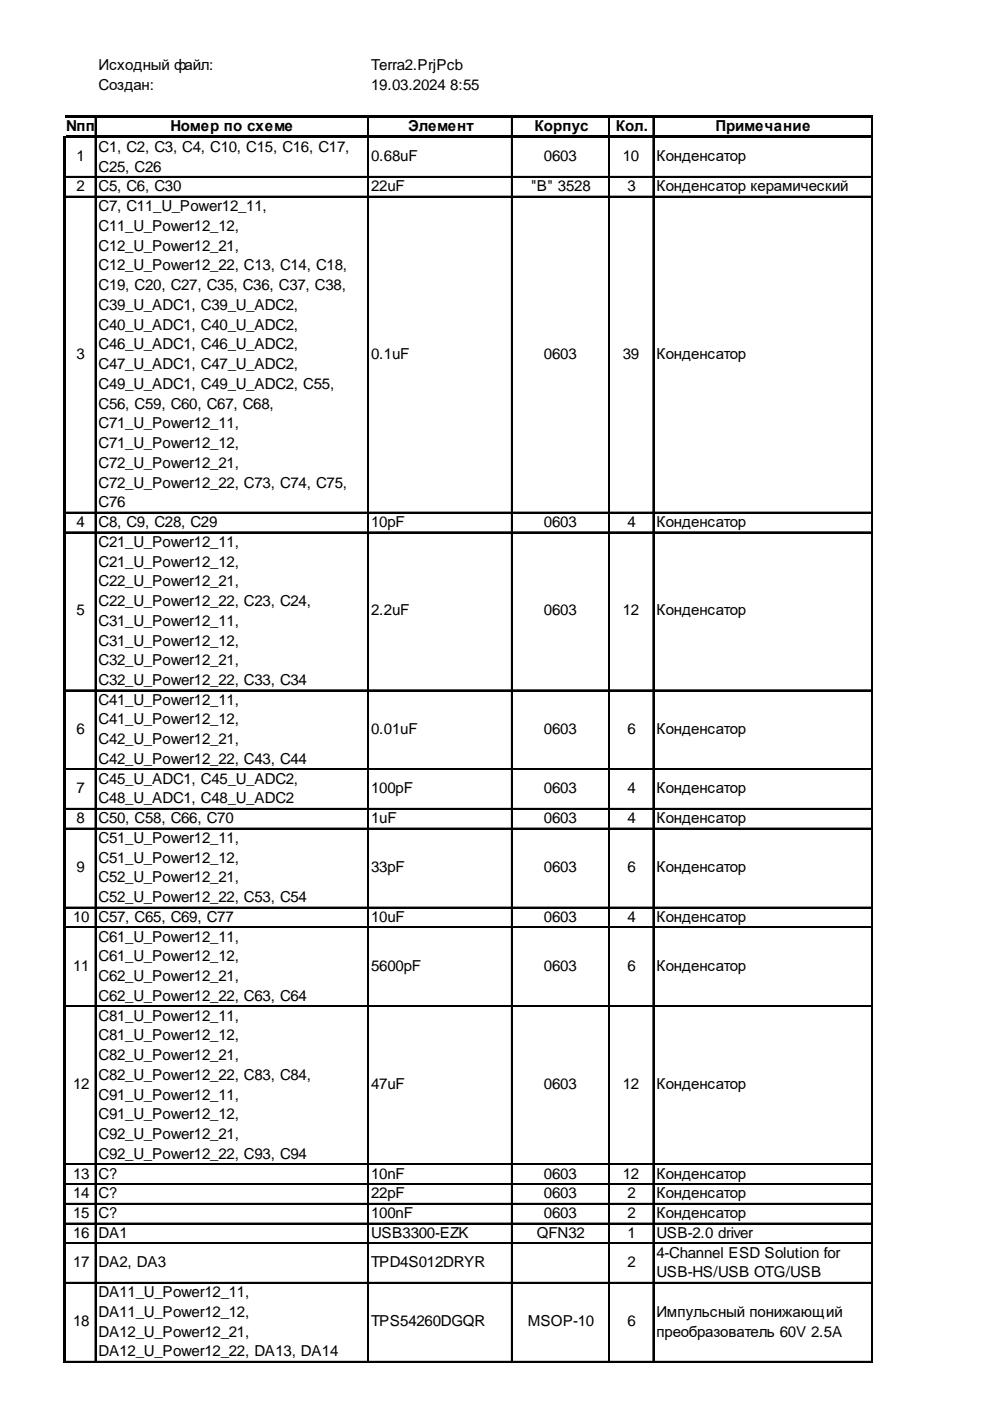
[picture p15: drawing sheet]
<svg xmlns="http://www.w3.org/2000/svg" width="210mm" height="297mm" viewBox="0 0 210 297" stroke-linecap="round" stroke-linejoin="round" font-family="sans-serif">
<defs><g id="words">
<g font-size="3.2">
<text x="20.9" y="14.9">Исходный файл:</text>
<text x="78.7" y="14.9">Terra2.PrjPcb</text>
<text x="20.9" y="19.1">Создан:</text>
<text x="78.7" y="19.1">19.03.2024</text>
<text x="95.5" y="19.1">8:55</text>
<text x="14" y="27.7">Nпп</text>
<text x="36.1" y="27.7">Номер по схеме</text>
<text x="86.6" y="27.7">Элемент</text>
<text x="113.4" y="27.7">Корпус</text>
<text x="130.6" y="27.7">Кол.</text>
<text x="151.7" y="27.7">Примечание</text>
<text x="16.2" y="34.2">1</text>
<text x="20.9" y="32.2">C1, C2, C3, C4, C10, C15, C16, C17,</text>
<text x="78.7" y="34.2">0.68uF</text>
<text x="115.3" y="34.2">0603</text>
<text x="132" y="34.2">10</text>
<text x="139.2" y="34.2">Конденсатор</text>
<text x="16.2" y="40.6">2</text>
<text x="20.9" y="36.4">C25, C26</text>
<text x="20.9" y="40.6">C5, C6, C30</text>
<text x="78.7" y="40.6">22uF</text>
<text x="112.6" y="40.6">&quot;B&quot; 3528</text>
<text x="133" y="40.6">3</text>
<text x="139.2" y="40.6">Конденсатор керамический</text>
<text x="20.9" y="44.7">C7, C11_U_Power12_11,</text>
<text x="20.9" y="48.9">C11_U_Power12_12,</text>
<text x="20.9" y="53.1">C12_U_Power12_21,</text>
<text x="20.9" y="57.3">C12_U_Power12_22, C13, C14, C18,</text>
<text x="20.9" y="61.5">C19, C20, C27, C35, C36, C37, C38,</text>
<text x="20.9" y="65.7">C39_U_ADC1, C39_U_ADC2,</text>
<text x="20.9" y="69.9">C40_U_ADC1, C40_U_ADC2,</text>
<text x="16.2" y="76">3</text>
<text x="20.9" y="74.1">C46_U_ADC1, C46_U_ADC2,</text>
<text x="78.7" y="76">0.1uF</text>
<text x="115.3" y="76">0603</text>
<text x="132" y="76">39</text>
<text x="139.2" y="76">Конденсатор</text>
<text x="20.9" y="78.2">C47_U_ADC1, C47_U_ADC2,</text>
<text x="20.9" y="82.4">C49_U_ADC1, C49_U_ADC2, C55,</text>
<text x="20.9" y="86.6">C56, C59, C60, C67, C68,</text>
<text x="20.9" y="90.8">C71_U_Power12_11,</text>
<text x="20.9" y="95">C71_U_Power12_12,</text>
<text x="20.9" y="99.2">C72_U_Power12_21,</text>
<text x="20.9" y="103.4">C72_U_Power12_22, C73, C74, C75,</text>
<text x="20.9" y="107.5">C76</text>
<text x="16.2" y="111.7">4</text>
<text x="20.9" y="111.7">C8, C9, C28, C29</text>
<text x="78.7" y="111.7">10pF</text>
<text x="115.3" y="111.7">0603</text>
<text x="133" y="111.7">4</text>
<text x="139.2" y="111.7">Конденсатор</text>
<text x="20.9" y="115.9">C21_U_Power12_11,</text>
<text x="20.9" y="120.1">C21_U_Power12_12,</text>
<text x="20.9" y="124.3">C22_U_Power12_21,</text>
<text x="16.2" y="130.5">5</text>
<text x="20.9" y="128.5">C22_U_Power12_22, C23, C24,</text>
<text x="78.7" y="130.5">2.2uF</text>
<text x="115.3" y="130.5">0603</text>
<text x="132" y="130.5">12</text>
<text x="139.2" y="130.5">Конденсатор</text>
<text x="20.9" y="132.7">C31_U_Power12_11,</text>
<text x="20.9" y="136.9">C31_U_Power12_12,</text>
<text x="20.9" y="141">C32_U_Power12_21,</text>
<text x="20.9" y="145.2">C32_U_Power12_22, C33, C34</text>
<text x="20.9" y="149.4">C41_U_Power12_11,</text>
<text x="16.2" y="155.6">6</text>
<text x="20.9" y="153.6">C41_U_Power12_12,</text>
<text x="78.7" y="155.6">0.01uF</text>
<text x="115.3" y="155.6">0603</text>
<text x="133" y="155.6">6</text>
<text x="139.2" y="155.6">Конденсатор</text>
<text x="20.9" y="157.8">C42_U_Power12_21,</text>
<text x="20.9" y="162">C42_U_Power12_22, C43, C44</text>
<text x="20.9" y="166.2">C45_U_ADC1, C45_U_ADC2,</text>
<text x="16.2" y="168.1">7</text>
<text x="20.9" y="170.4">C48_U_ADC1, C48_U_ADC2</text>
<text x="78.7" y="168.1">100pF</text>
<text x="115.3" y="168.1">0603</text>
<text x="133" y="168.1">4</text>
<text x="139.2" y="168.1">Конденсатор</text>
<text x="16.2" y="174.5">8</text>
<text x="20.9" y="174.5">C50, C58, C66, C70</text>
<text x="20.9" y="178.7">C51_U_Power12_11,</text>
<text x="78.7" y="174.5">1uF</text>
<text x="115.3" y="174.5">0603</text>
<text x="133" y="174.5">4</text>
<text x="139.2" y="174.5">Конденсатор</text>
<text x="16.2" y="184.9">9</text>
<text x="20.9" y="182.9">C51_U_Power12_12,</text>
<text x="78.7" y="184.9">33pF</text>
<text x="115.3" y="184.9">0603</text>
<text x="133" y="184.9">6</text>
<text x="139.2" y="184.9">Конденсатор</text>
<text x="20.9" y="187.1">C52_U_Power12_21,</text>
<text x="20.9" y="191.3">C52_U_Power12_22, C53, C54</text>
<text x="15.5" y="195.5">10</text>
<text x="20.9" y="195.5">C57, C65, C69, C77</text>
<text x="78.7" y="195.5">10uF</text>
<text x="115.3" y="195.5">0603</text>
<text x="133" y="195.5">4</text>
<text x="139.2" y="195.5">Конденсатор</text>
<text x="20.9" y="199.7">C61_U_Power12_11,</text>
<text x="20.9" y="203.9">C61_U_Power12_12,</text>
<text x="15.5" y="205.8">11</text>
<text x="20.9" y="208">C62_U_Power12_21,</text>
<text x="78.7" y="205.8">5600pF</text>
<text x="115.3" y="205.8">0603</text>
<text x="133" y="205.8">6</text>
<text x="139.2" y="205.8">Конденсатор</text>
<text x="20.9" y="212.2">C62_U_Power12_22, C63, C64</text>
<text x="20.9" y="216.4">C81_U_Power12_11,</text>
<text x="20.9" y="220.6">C81_U_Power12_12,</text>
<text x="20.9" y="224.8">C82_U_Power12_21,</text>
<text x="15.5" y="230.9">12</text>
<text x="20.9" y="229">C82_U_Power12_22, C83, C84,</text>
<text x="20.9" y="233.2">C91_U_Power12_11,</text>
<text x="78.7" y="230.9">47uF</text>
<text x="115.3" y="230.9">0603</text>
<text x="132" y="230.9">12</text>
<text x="139.2" y="230.9">Конденсатор</text>
<text x="20.9" y="237.4">C91_U_Power12_12,</text>
<text x="20.9" y="241.5">C92_U_Power12_21,</text>
<text x="20.9" y="245.7">C92_U_Power12_22, C93, C94</text>
<text x="15.5" y="249.9">13</text>
<text x="20.9" y="249.9">C?</text>
<text x="78.7" y="249.9">10nF</text>
<text x="115.3" y="249.9">0603</text>
<text x="132" y="249.9">12</text>
<text x="139.2" y="249.9">Конденсатор</text>
<text x="15.5" y="254.1">14</text>
<text x="20.9" y="254.1">C?</text>
<text x="78.7" y="254.1">22pF</text>
<text x="115.3" y="254.1">0603</text>
<text x="133" y="254.1">2</text>
<text x="139.2" y="254.1">Конденсатор</text>
<text x="15.5" y="258.3">15</text>
<text x="15.5" y="262.5">16</text>
<text x="20.9" y="258.3">C?</text>
<text x="20.9" y="262.5">DA1</text>
<text x="78.7" y="258.3">100nF</text>
<text x="78.7" y="262.5">USB3300-EZK</text>
<text x="113.8" y="262.5">QFN32</text>
<text x="115.3" y="258.3">0603</text>
<text x="133" y="258.3">2</text>
<text x="133" y="262.5">1</text>
<text x="139.2" y="258.3">Конденсатор</text>
<text x="139.2" y="262.5">USB-2.0 driver</text>
<text x="15.5" y="268.6">17</text>
<text x="20.9" y="268.6">DA2, DA3</text>
<text x="78.7" y="268.6">TPD4S012DRYR</text>
<text x="133" y="268.6">2</text>
<text x="139.2" y="266.7">4-Channel ESD Solution for</text>
<text x="20.9" y="275">DA11_U_Power12_11,</text>
<text x="139.2" y="270.8">USB-HS/USB OTG/USB</text>
<text x="15.5" y="281.2">18</text>
<text x="20.9" y="279.2">DA11_U_Power12_12,</text>
<text x="78.7" y="281.2">TPS54260DGQR</text>
<text x="111.9" y="281.2">MSOP-10</text>
<text x="133" y="281.2">6</text>
<text x="139.2" y="279.2">Импульсный понижающий</text>
<text x="20.9" y="283.4">DA12_U_Power12_21,</text>
<text x="20.9" y="287.6">DA12_U_Power12_22, DA13, DA14</text>
<text x="139.2" y="283.4">преобразователь 60V 2.5A</text>
</g>
</g></defs>
<g fill="none" stroke="#000" stroke-width=".25">
<path d="M14 37.4h170.7M14 37.5h170.7M20.2 24.8v4M20.2 29.3v259.6M20.3 24.8v4M20.3 29.3v259.6M77.9 24.8v4M77.9 29.3v259.6M78.1 24.8v4M78.1 29.3v259.6M108.4 24.8v4M108.4 29.3v259.6"/>
<path d="M108.6 24.8v4M108.6 29.3v259.6M129.1 24.8v4M129.1 29.3v259.6M129.2 24.8v4M129.2 29.3v259.6M138.4 24.8v4M138.4 29.3v259.6M138.6 24.8v4M138.6 29.3v259.6M14 41.6h170.7M14 41.7h170.7"/>
<path d="M14 108.6h170.7M14 108.7h170.7M14 112.8h170.7M14 112.9h170.7M14 146.3h170.7M14 146.4h170.7M14 163h170.7M14 163.1h170.7M14 171.4h170.7M14 171.5h170.7M14 175.6h170.7M14 175.7h170.7"/>
<path d="M14 192.3h170.7M14 192.5h170.7M14 196.5h170.7M14 196.6h170.7M14 213.3h170.7M14 213.4h170.7M14 246.8h170.7M14 246.9h170.7M14 251h170.7M14 251.1h170.7M14 255.1h170.7M14 255.3h170.7"/>
<path d="M14 259.3h170.7M14 259.5h170.7M14 263.5h170.7M14 263.6h170.7M14 271.9h170.7M14 272h170.7M14 288.6h170.7M14 288.8h170.7"/>
</g>
<path d="M13.5 28.8h.5v260.1h-.5zM13.8 24.4h171.3v.4h-171.3zM14 28.8h171.1v.5h-171.1zM184.7 24.8h.4v264.1h-.4z" fill="#000"/>
<use href="#words"/>
</svg>
